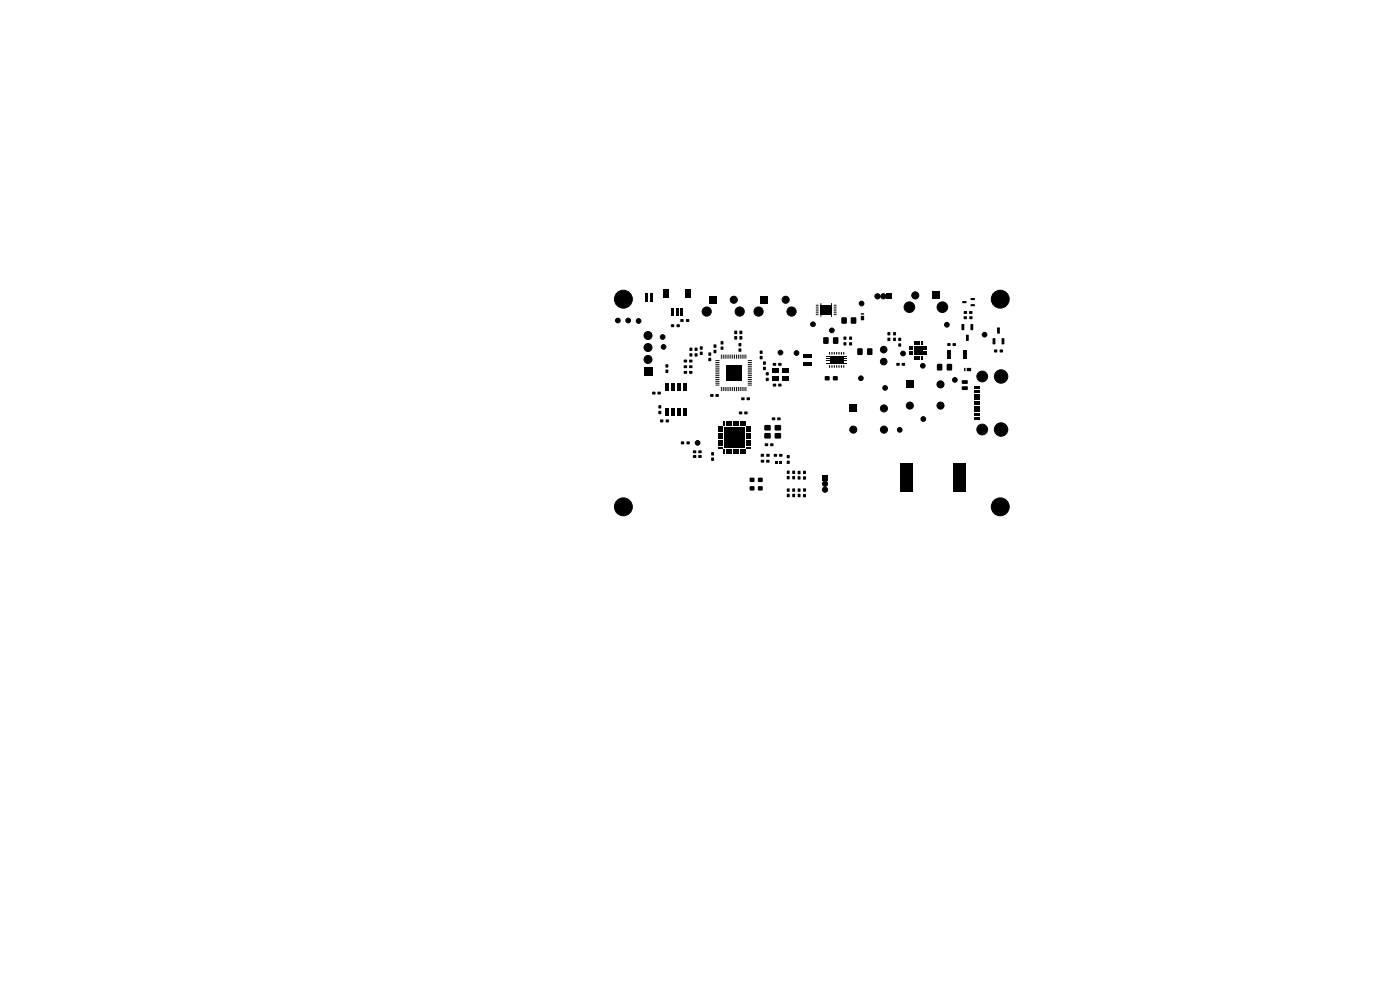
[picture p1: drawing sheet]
<svg xmlns="http://www.w3.org/2000/svg" width="297mm" height="210mm" viewBox="0 0 297 210" stroke-linecap="round" stroke-linejoin="round" font-family="sans-serif">
<g fill="#000">
<path d="M136.8 62.1h.6v.6h-.6zM136.8 63.5h.6v.6h-.6zM136.8 62.8h.6v.6h-.6zM138 62.1h.6v.6h-.6zM138 63.5h.6v.6h-.6zM136.6 77.9h1.7v1.7h-1.7zM138 62.8h.6v.6h-.6zM141.2 77.3h.5v.6h-.5zM141.2 78.4h.5v.7h-.5zM140.8 61.4h1.2v1.8h-1.2zM142.4 68.8h.6v.6h-.6zM142.4 65.4h.6v1.5h-.6z"/>
<path d="M143.6 68.8h.6v.6h-.6zM143.4 65.4h.6v1.5h-.6zM144.4 67.7h.6v.6h-.6zM144.4 65.4h.6v1.5h-.6zM145.1 76.3h.6v.6h-.6zM145.6 67.7h.6v.6h-.6zM145.1 77.5h.6v.6h-.6zM145.1 78.7h.6v.6h-.6zM146.2 76.3h.7v.6h-.7zM146.3 75h.5v.6h-.5zM146.3 73.8h.5v.6h-.5zM145.4 61.4h1.2v1.8h-1.2z"/>
<path d="M146.2 77.5h.7v.6h-.7zM146.2 78.7h.7v.6h-.7zM147.4 73.8h.5v.6h-.5zM147.4 75h.5v.6h-.5zM148.5 74.6h.5v.7h-.5zM148.5 73.5h.5v.6h-.5zM150.3 75.9h.5v.7h-.5zM150.3 74.8h.5v.6h-.5zM151.4 74.2h.5v.7h-.5zM151.4 73.1h.5v.6h-.5zM151.8 76.4h.8v.1l-.8 .1zM151.8 76.8h.8v.1l-.8 .1z"/>
<path d="M151.8 77.2h.8v.1l-.8 .1zM151.8 77.6h.8v.1l-.8 .1zM151.8 78h.8v.1l-.8 .1zM151.8 78.4h.8v.1l-.8 .1zM151.8 78.8h.8v.1l-.8 .1zM151.8 79.2h.8v.1l-.8 .1zM151.8 79.6h.8v.1l-.8 .1zM150.4 62.8h1.5v1.5h-1.5zM152.9 75.2l.2 .1v.8l-.2-.1zM152.9 72.4h.5v.6h-.5zM152.9 73.5h.5v.7h-.5zM153.3 75.2l.2 .1v.8l-.2-.1z"/>
<path d="M153.7 75.2l.2 .1v.8l-.2-.1zM154.1 75.2l.2 .1v.8l-.2-.1zM154.5 75.2l.2 .1v.8l-.2-.1zM154.9 75.2l.2 .1v.8l-.2-.1zM155.3 75.2l.2 .1v.8l-.2-.1zM155.7 75.2l.2 .1v.8l-.2-.1zM155.8 71.3h.5v.7h-.5zM155.8 70.2h.5v.7h-.5zM156.1 75.2l.2 .1v.8l-.2-.1zM156.5 75.2l.2 .1v.8l-.2-.1zM156.9 75.2l.2 .1v.8l-.2-.1zM156.9 71.3h.5v.7h-.5z"/>
<path d="M156.9 70.2h.5v.7h-.5zM156.7 72.8h.5v.6h-.5zM156.7 73.9h.5v.7h-.5zM157.3 75.2l.2 .1v.8l-.2-.1zM157.7 75.2l.2 .1v.8l-.2-.1zM158.1 75.2l.2 .1v.8l-.2-.1zM158.6 79.6h.9v.1l-.8 .1zM158.6 79.2h.9v.1l-.8 .1zM158.6 78.8h.9v.1l-.8 .1zM158.6 78.4h.9v.1l-.8 .1zM158.6 78h.9v.1l-.8 .1zM158.6 77.6h.9v.1l-.8 .1z"/>
<path d="M158.6 77.2h.9v.1l-.8 .1zM158.6 76.8h.9v.1l-.8 .1zM158.6 76.4h.9v.1l-.8 .1zM161.2 75.5h.5v.7h-.5zM161.2 74.4h.5v.6h-.5zM161.9 76.7h.5v.6h-.5zM161.9 77.8h.5v.7h-.5zM161.4 62.8h1.5v1.5h-1.5zM162.5 79h.5v.6h-.5zM163.8 78.1h1.3v1h-1.3zM163.8 79.8h1.3v1.1h-1.3zM164 77h.6v.6h-.6z"/>
<path d="M165.1 77h.7v.6h-.7zM166.1 78.1h1.3v1h-1.3zM166.1 79.8h1.3v1.1h-1.3zM170.4 76.7h1.8v.8h-1.8zM170.4 75.1h1.8v.8h-1.8zM173.1 64.7h.5l.1 .1h-.6zM173.1 65.1h.5l.1 .1h-.6zM173.1 65.5h.5l.1 .1h-.6zM173.1 65.9h.5l.1 .1h-.6zM173.1 66.3h.5l.1 .1h-.6zM173.1 66.7h.5l.1 .1h-.6zM174 64.8h2.5v1.9h-2.5z"/>
<path d="M174.1 64.3h.1v.5h-.1zM174.1 66.7h.1v.5h-.1zM175.3 75.5h.8v.2h-.8zM175.3 76h.8v.2h-.8zM175.3 76.5h.8v.2h-.8zM175.3 76.9h.8v.2h-.8zM174.7 71.6h1v1.3h-1zM176.1 75.5h2.8v1.6h-2.8zM176.3 64.3h.2v.5h-.2zM176.3 66.7h.2v.5h-.2zM176.9 66.7h.5l.1 .1h-.6zM176.9 66.3h.5l.1 .1h-.6z"/>
<path d="M176.9 65.9h.5l.1 .1h-.6zM176.9 65.5h.5l.1 .1h-.6zM176.9 65.1h.5l.1 .1h-.6zM176.9 64.7h.5l.1 .1h-.6zM176.8 71.6h1v1.3h-1zM178.9 76.9h.8v.2h-.8zM178.9 76.5h.8v.2h-.8zM178.9 76h.8v.2h-.8zM178.9 75.5h.8v.2h-.8zM179 71.4h.5v.7h-.5zM179 72.6h.5v.6h-.5zM178.5 67.4h1.1v1.2h-1.1z"/>
<path d="M180.2 72.6h.5v.6h-.5zM180.2 71.4h.5v.7h-.5zM180.5 67.4h1.1v1.2h-1.1zM181.9 73.9h1v1.3h-1zM182.6 67h.7v.9h-.7zM182.6 66.5l.7-.1v.3h-.6zM184 73.9h1v1.3h-1zM188.1 62.3h1.1v1.1h-1.1zM188.3 71.7h.5v.6h-.5zM188.3 70.5h.5v.6h-.5zM189.5 70.5h.5v.6h-.5zM189.5 71.7h.5v.6h-.5z"/>
<path d="M190.6 72.9h.5v.6h-.5zM190.6 71.7h.5v.6h-.5zM190.2 77h.6v.6h-.6zM191.3 77h.7v.6h-.7zM192.9 73.4h.8v.3h-.8zM192.9 73.9h.8v.3h-.8zM192.9 74.4h.8v.3h-.8zM192.9 74.9h.8v.3h-.8zM193.9 75.4h.3v.8h-.3zM193.9 72.4h.3v.8h-.3zM193.9 73.5h1.7v1.7h-1.7zM194.4 75.4h.3v.8h-.3z"/>
<path d="M194.4 72.4h.3v.8h-.3zM194.9 75.4h.3v.8h-.3zM194.9 72.4h.3v.8h-.3zM195.4 75.4h.3v.8h-.3zM195.4 72.4h.3v.8h-.3zM195.9 74.9h.8v.3h-.8zM195.9 74.4h.8v.3h-.8zM195.9 73.9h.8v.3h-.8zM195.9 73.4h.8v.3h-.8zM197.9 61.9h1.5v1.5h-1.5zM198.8 77.2h1v1.3h-1zM201 72.8h.6v.6h-.6z"/>
<path d="M201 74.3h.8v1.8h-.8zM200.9 77.2h1v1.3h-1zM202.1 72.8h.7v.6h-.7zM204.3 74.3h.8v1.8h-.8zM204.5 67.1h.6v.6h-.6zM204 68.8h.6l-.1 1.2h-.5zM204.5 66h.6v.6h-.6zM204.5 78.1h.3v.6h-.3zM204.2 63.9h.8v.3l-.8 .1zM205 71l.5 .1-.1 1.2-.5-.1zM205.6 66h.7v.6h-.7zM205.7 67.1h.6v.6h-.6z"/>
<path d="M205.1 78.1h.9v.6h-.9zM205.9 68.8h.6l-.1 1.2h-.5zM205.9 64.5h.9v.4l-.8 .1zM205.9 63.2h.9v.4l-.8 .1zM210.6 71.8h.6l-.1 1.2h-.5zM210.9 74.2h.6v.5h-.6zM211.6 69.5h.5l-.1 1.3-.5-.1zM212.1 74.2h.6v.5h-.6zM212.5 71.8h.6l-.1 1.2h-.5zM138.4 83.1h.6v.6h-.6zM139.5 83.1h.7v.6h-.7zM139.7 87.2h.5v.6h-.5z"/>
<path d="M139.7 86h.5v.6h-.5zM140.1 89h.6v.6h-.6zM141.2 86.7h.7v1.6h-.7zM141.2 81.3h.7v1.5h-.7zM141.3 89h.6v.6h-.6zM142.5 86.7h.7v1.6h-.7zM142.5 81.3h.7v1.5h-.7zM143.8 86.7h.7v1.6h-.7zM143.8 81.3h.7v1.5h-.7zM144.5 93.7h.6v.5h-.6zM145 86.7h.7v1.6h-.7zM145 81.3h.7v1.5h-.7z"/>
<path d="M145.7 93.7h.6v.5h-.6zM147 95.6h.7v.5h-.7zM147 96.6h.7v.5h-.7zM148.2 95.6h.6v.5h-.6zM148.2 96.6h.6v.5h-.6zM150.9 97.1h.5v.6h-.5zM150.9 95.9h.5v.7h-.5zM150.7 83.6h.6v.6h-.6zM151.8 80h.8v.1l-.8 .1zM151.8 80.4h.8v.1l-.8 .1zM151.8 80.8h.8v.1l-.8 .1zM151.8 81.2h.8v.1l-.8 .1z"/>
<path d="M151.8 81.6h.8v.1l-.8 .1zM151.8 83.6h.7v.6h-.7zM152.9 82.1h.2v.9l-.2-.1zM152.5 90.3h.9v.3h-.9zM152.5 90.8h.9v.3h-.9zM152.5 91.3h.9v.3h-.9zM152.5 91.8h.9v.3h-.9zM152.5 92.3h.9v.3h-.9zM152.5 92.8h.9v.3h-.9zM152.5 93.3h.9v.3h-.9zM152.5 93.8h.9v.3h-.9zM152.5 94.3h.9v.3h-.9z"/>
<path d="M152.5 94.8h.9v.3h-.9zM153.3 82.1h.2v.9l-.2-.1zM153.7 82.1h.2v.9l-.2-.1zM153.5 95.3h.3v.8h-.3zM153.5 89.4h.3v.8h-.3zM154.1 82.1h.2v.9l-.2-.1zM154 95.3h.3v.8h-.3zM154 89.4h.3v.8h-.3zM154.5 82.1h.2v.9l-.2-.1zM154.5 95.3h.3v.8h-.3zM154.5 89.4h.3v.8h-.3zM154.9 82.1h.2v.9l-.2-.1z"/>
<path d="M155 95.3h.3v.8h-.3zM155 89.4h.3v.8h-.3zM155.3 82.1h.2v.9l-.2-.1zM155.7 82.1h.2v.9l-.2-.1zM155.5 95.3h.3v.8h-.3zM155.5 89.4h.3v.8h-.3zM156.1 82.1h.2v.9l-.2-.1zM156 95.3h.3v.8h-.3zM156 89.4h.3v.8h-.3zM156.5 82.1h.2v.9l-.2-.1zM156.8 87.3h.6v.6h-.6zM156.5 95.3h.3v.8h-.3z"/>
<path d="M156.5 89.4h.3v.8h-.3zM156.9 82.1h.2v.9l-.2-.1zM154 77.5h3.2v3.2h-3.2zM157.3 84.3h.6v.6h-.6zM157 95.3h.3v.8h-.3zM157 89.4h.3v.8h-.3zM157.3 82.1h.2v.9l-.2-.1zM157.7 82.1h.2v.9l-.2-.1zM157.5 95.3h.3v.8h-.3zM157.5 89.4h.3v.8h-.3zM157.9 87.3h.7v.6h-.7zM153.8 90.6h4.2v4.3h-4.2z"/>
<path d="M158.1 82.1h.2v.9l-.2-.1zM158 95.3h.3v.8h-.3zM158 89.4h.3v.8h-.3zM158.4 84.3h.7v.6h-.7zM158.6 81.6h.9v.1l-.8 .1zM158.6 81.2h.9v.1l-.8 .1zM158.6 80.8h.9v.1l-.8 .1zM158.6 80.4h.9v.1l-.8 .1zM158.6 80h.9v.1l-.8 .1zM158.4 94.8h.9v.3h-.9zM158.4 94.3h.9v.3h-.9zM158.4 93.8h.9v.3h-.9z"/>
<path d="M158.4 93.3h.9v.3h-.9zM158.4 92.8h.9v.3h-.9zM158.4 92.3h.9v.3h-.9zM158.4 91.8h.9v.3h-.9zM158.4 91.3h.9v.3h-.9zM158.4 90.8h.9v.3h-.9zM158.4 90.3h.9v.3h-.9zM161.4 97.6h.7v.5h-.7zM161.4 96.3h.6v.6h-.6zM162.2 91.9h1.2v1.1h-1.2zM162.2 90.2h1.2v1.1h-1.2zM162.6 97.6h.6v.5h-.6z"/>
<path d="M162.5 80.2h.5v.6h-.5zM162.3 94.1h.6v.5h-.6zM162.6 96.3h.6v.6h-.6zM163.8 88.6h.6v.5h-.6zM164 81.4h.6v.6h-.6zM163.4 94.1h.7v.5h-.7zM164.4 91.9h1.2v1.1h-1.2zM164.4 90.2h1.2v1.1h-1.2zM164.3 97.8h.6v.6h-.6zM164.9 88.6h.7v.5h-.7zM164.2 96.3h.6v.6h-.6zM165.1 81.4h.7v.6h-.7z"/>
<path d="M165.2 97.8h.6v.6h-.6zM165.3 96.3h.7v.6h-.7zM166.9 97.8h.6v.6h-.6zM166.9 96.6h.6v.6h-.6zM167 99.9h.5v.6h-.5zM168.1 99.9h.5v.6h-.5zM169.3 99.9h.5v.7h-.5zM175 79.8h1v.8h-1zM176.7 79.8h1v.8h-1zM180.3 85.9h1.5v1.5h-1.5zM192.3 80.8h1.5v1.5h-1.5zM204.1 82h1.1l.1 .6-1.2 .1-.1-.2z"/>
<path d="M204.1 80.7h1.1l.1 .6-1.2 .1-.1-.2zM206.6 88.4h1.2v.6h-1.2zM206.6 87.6h1.2v.6h-1.2zM206.6 86.6h1.2v.3h-1.2zM206.6 85.6h1.2v.3h-1.2zM206.6 85.1h1.2v.3h-1.2zM206.6 84.1h1.2v.3h-1.2zM206.6 82h1.2v.6h-1.2zM206.6 82.8h1.2v.6h-1.2zM206.6 83.6h1.2v.3h-1.2zM206.6 84.6h1.2v.3h-1.2zM206.6 86.1h1.2v.3h-1.2z"/>
<path d="M206.6 87.1h1.2v.3h-1.2zM159.1 103.2h.9v.8h-.9zM159.1 101.4h.9v.8h-.9zM160.8 103.2h1v.8h-1zM160.8 101.4h1v.8h-1zM167 101h.5v.6h-.5zM167 103.6h.5v.7h-.5zM167 104.8h.5v.6h-.5zM168.1 103.6h.5v.7h-.5zM168.1 104.8h.5v.6h-.5zM168.1 101h.5v.6h-.5zM169.3 103.6h.5v.7h-.5z"/>
<path d="M169.3 104.8h.5v.6h-.5zM169.3 101.1h.5v.6h-.5zM170.4 101.1h.5v.6h-.5zM170.4 99.9h.5v.6h-.5zM170.4 103.6h.5v.7h-.5zM170.4 104.8h.5v.6h-.5zM174.5 100.8h1.1v1.1h-1.1zM190.9 98.4h2.7v6h-2.7zM202.2 98.4h2.7v6h-2.7z"/>
</g>
<g fill="#000" stroke="#000" stroke-width=".21">
<circle cx="131.1" cy="68" r=".5"/>
<circle cx="132.2" cy="63.5" r="1.9"/>
<circle cx="133.3" cy="68" r=".5"/>
<circle cx="135.5" cy="68.1" r=".5"/>
<circle cx="137.5" cy="73.7" r=".85"/>
<circle cx="137.5" cy="76.3" r=".85"/>
<circle cx="137.5" cy="71.2" r=".85"/>
<circle cx="140.6" cy="71.5" r=".5"/>
<circle cx="140.8" cy="73.6" r=".5"/>
<circle cx="149.9" cy="66.1" r=".97"/>
<circle cx="155.7" cy="63.6" r=".75"/>
<circle cx="156.9" cy="66.1" r=".97"/>
<circle cx="160.9" cy="66.1" r=".97"/>
<circle cx="165.6" cy="74.8" r=".5"/>
<circle cx="166.7" cy="63.6" r=".75"/>
<circle cx="167.9" cy="66.1" r=".97"/>
<circle cx="169" cy="74.9" r=".5"/>
<circle cx="172.5" cy="68.8" r=".5"/>
<circle cx="176.5" cy="70.1" r=".5"/>
<circle cx="182.8" cy="64.4" r=".5"/>
<circle cx="186.2" cy="62.9" r=".55"/>
<circle cx="187.4" cy="62.9" r=".55"/>
<circle cx="187.5" cy="74.2" r=".7"/>
<circle cx="187.5" cy="76.7" r=".7"/>
<circle cx="191.6" cy="75" r=".5"/>
<circle cx="192.9" cy="65.2" r="1.12"/>
<circle cx="194.2" cy="62.7" r=".75"/>
<circle cx="195.8" cy="77.6" r=".5"/>
<circle cx="199.9" cy="65.2" r="1.12"/>
<circle cx="200.9" cy="68.9" r=".5"/>
<circle cx="208.4" cy="79.9" r="1.14"/>
<circle cx="208.9" cy="71" r=".5"/>
<circle cx="212.2" cy="63.5" r="1.9"/>
<circle cx="212.4" cy="79.9" r="1.42"/>
<circle cx="148" cy="93.9" r=".5"/>
<circle cx="181" cy="91.1" r=".75"/>
<circle cx="182.6" cy="80.2" r=".5"/>
<circle cx="187.5" cy="86.6" r=".75"/>
<circle cx="187.5" cy="91.1" r=".75"/>
<circle cx="187.8" cy="82.3" r=".5"/>
<circle cx="190.9" cy="91.2" r=".5"/>
<circle cx="193" cy="86" r=".75"/>
<circle cx="195.9" cy="88.9" r=".5"/>
<circle cx="199.5" cy="81.5" r=".75"/>
<circle cx="199.5" cy="86" r=".75"/>
<circle cx="202.6" cy="80.6" r=".5"/>
<circle cx="208.4" cy="91.1" r="1.14"/>
<circle cx="212.4" cy="91.1" r="1.43"/>
<circle cx="132.2" cy="107.5" r="1.9"/>
<circle cx="175" cy="102.6" r=".55"/>
<circle cx="175" cy="103.9" r=".55"/>
<circle cx="212.2" cy="107.5" r="1.9"/>
</g>
<g fill="none" stroke="#000" stroke-width=".24">
<path d="M176 74.8v.3M176 77.6v.3M176.5 74.8v.3M176.5 77.6v.3M177 74.8v.3M177 77.6v.3M177.5 74.8v.3M177.5 77.6v.3M178 74.8v.3M178 77.6v.3M178.5 74.8v.3M178.5 77.6v.3"/>
<path d="M179 74.8v.3M179 77.6v.3"/>
</g>
</svg>
